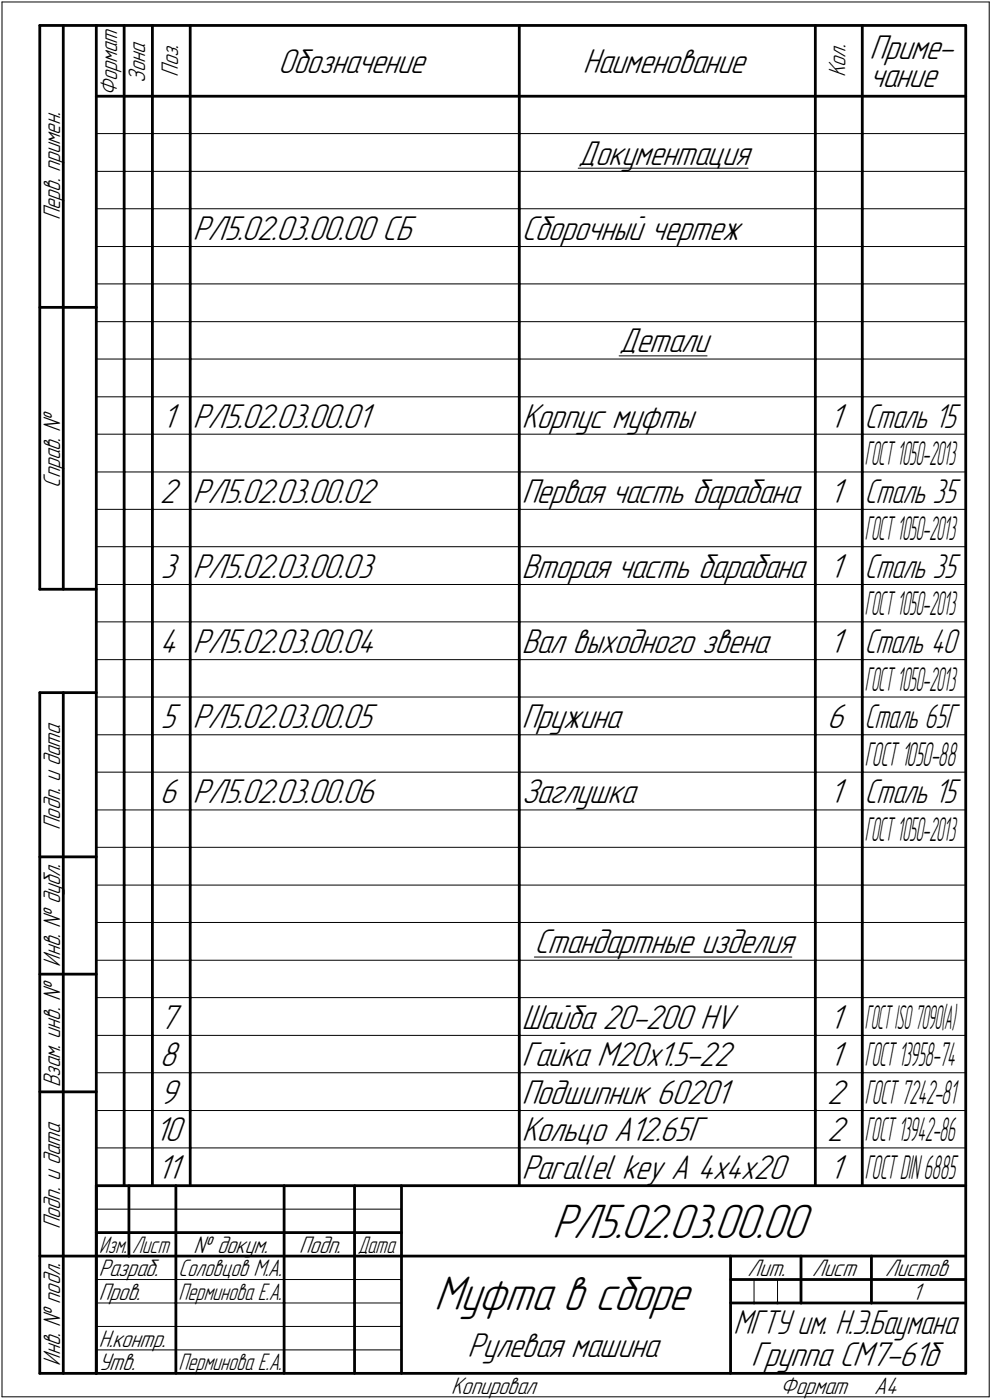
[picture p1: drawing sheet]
<svg xmlns="http://www.w3.org/2000/svg" width="211mm" height="298mm" viewBox="0 0 211 298" stroke-linecap="round" stroke-linejoin="round" font-family="sans-serif">
<defs><g id="words">
<g font-size="10.9">
<text x="117.5" y="263.5">РЛ5.02.03.00.00</text>
<text x="92.4" y="278.9">Муфта в сборе</text>
</g>
<g font-size="7.8">
<text x="59.2" y="15.5">Обозначение</text>
<text x="124" y="15.5">Наименование</text>
<text x="185" y="12.6">Приме-</text>
<text x="185" y="18.5">чание</text>
<text x="123" y="35">Документация</text>
<text x="41" y="51">РЛ5.02.03.00.00 СБ</text>
<text x="111" y="51">Сборочный чертеж</text>
<text x="131.8" y="75">Детали</text>
<text x="34.5" y="91">1</text>
<text x="41" y="91">РЛ5.02.03.00.01</text>
<text x="111" y="91">Корпус муфты</text>
<text x="176.5" y="91">1</text>
<text x="34" y="107">2</text>
<text x="41" y="107">РЛ5.02.03.00.02</text>
<text x="111" y="107">Первая часть барабана</text>
<text x="176.5" y="107">1</text>
<text x="34.2" y="123">3</text>
<text x="41" y="123">РЛ5.02.03.00.03</text>
<text x="111" y="123">Вторая часть барабана</text>
<text x="176.5" y="123">1</text>
<text x="34" y="139">4</text>
<text x="41" y="139">РЛ5.02.03.00.04</text>
<text x="111" y="139">Вал выходного звена</text>
<text x="176.5" y="139">1</text>
<text x="34.2" y="155">5</text>
<text x="41" y="155">РЛ5.02.03.00.05</text>
<text x="111" y="155">Пружина</text>
<text x="176" y="155">6</text>
<text x="34" y="171">6</text>
<text x="41" y="171">РЛ5.02.03.00.06</text>
<text x="111" y="171">Заглушка</text>
<text x="176.5" y="171">1</text>
<text x="113.7" y="203">Стандартные изделия</text>
<text x="34" y="219">7</text>
<text x="111" y="219">Шайба 20-200 HV</text>
<text x="176.5" y="219">1</text>
<text x="34" y="227">8</text>
<text x="111" y="227">Гайка М20х1.5-22</text>
<text x="176.5" y="227">1</text>
<text x="34" y="235">9</text>
<text x="111" y="235">Подшипник 60201</text>
<text x="176" y="235">2</text>
<text x="33" y="243">10</text>
<text x="111" y="243">Кольцо А12.65Г</text>
<text x="176" y="243">2</text>
<text x="33.5" y="251">11</text>
<text x="111" y="251">Parallel key А 4х4х20</text>
<text x="176.5" y="251">1</text>
<text x="99.5" y="288.9">Рулевая машина</text>
<text x="159.8" y="291">Группа СМ7-61б</text>
</g>
<g font-size="7.7">
<text x="184" y="91">Сталь 15</text>
<text x="184" y="107">Сталь 35</text>
<text x="184" y="123">Сталь 35</text>
<text x="184" y="171">Сталь 15</text>
<text x="156.1" y="284.1">МГТУ им. Н.Э.Баумана</text>
</g>
<g font-size="7.6">
<text x="184" y="139">Сталь 40</text>
<text x="184" y="155">Сталь 65Г</text>
</g>
<g font-size="7.5">
<text x="184" y="163">Г</text>
<text x="185.5" y="163">ОСТ1050-88</text>
<text x="184" y="235">Г</text>
<text x="185.5" y="235">ОСТ7242-81</text>
<text x="184" y="251">Г</text>
<text x="185.5" y="251">ОСТDIN6885</text>
</g>
<g font-size="7.4">
<text x="184" y="99">Г</text>
<text x="185.4" y="99">ОСТ1050-2013</text>
<text x="184" y="115">Г</text>
<text x="185.4" y="115">ОСТ1050-2013</text>
<text x="184" y="131">Г</text>
<text x="185.4" y="131">ОСТ1050-2013</text>
<text x="184" y="147">Г</text>
<text x="185.4" y="147">ОСТ1050-2013</text>
<text x="184" y="179">Г</text>
<text x="185.4" y="179">ОСТ1050-2013</text>
<text x="184" y="219">Г</text>
<text x="185.3" y="219">ОСТISO7090(А)</text>
<text x="184" y="227">Г</text>
<text x="185.4" y="227">ОСТ13958-74</text>
<text x="184" y="243">Г</text>
<text x="185.4" y="243">ОСТ13942-86</text>
</g>
<g font-size="5.4">
<text x="30.9" y="17.7" transform="rotate(-90 30.9 17.7)">Зона</text>
<text x="37.9" y="16.4" transform="rotate(-90 37.9 16.4)">Поз.</text>
<text x="179.9" y="16.4" transform="rotate(-90 179.9 16.4)">Кол.</text>
<text x="24.9" y="20.5" transform="rotate(-90 24.9 20.5)">Формат</text>
<text x="12.8" y="46.9" transform="rotate(-90 12.8 46.9)">Перв. примен.</text>
<text x="12.8" y="103.8" transform="rotate(-90 12.8 103.8)">Справ. !</text>
<text x="12.8" y="176.7" transform="rotate(-90 12.8 176.7)">Подп. и дата</text>
<text x="12.8" y="205.8" transform="rotate(-90 12.8 205.8)">Инв. ! дубл.</text>
<text x="12.8" y="231.6" transform="rotate(-90 12.8 231.6)">Взам. инв. !</text>
<text x="12.8" y="261.7" transform="rotate(-90 12.8 261.7)">Подп. и дата</text>
<text x="41.2" y="266.8">! докум.</text>
<text x="63.6" y="266.8">Подп.</text>
<text x="21" y="271.8">Разраб.</text>
<text x="38" y="271.8">Соловцов М.А.</text>
<text x="159.1" y="271.8">Лит.</text>
<text x="172.8" y="271.8">Лист</text>
<text x="188.3" y="271.8">Листов</text>
<text x="21" y="276.8">Пров.</text>
<text x="194.1" y="276.8">1</text>
<text x="21" y="286.8">Н.контр.</text>
<text x="12.8" y="290.8" transform="rotate(-90 12.8 290.8)">Инв. ! подл.</text>
<text x="21" y="291.8">Утв.</text>
<text x="96" y="296.8">Копировал</text>
<text x="166" y="296.8">Формат</text>
<text x="186" y="296.8">A4</text>
</g>
<g font-size="5.3">
<text x="21.1" y="266.8">Изм.</text>
<text x="28.1" y="266.8">Лист</text>
<text x="76.1" y="266.8">Дата</text>
<text x="38" y="276.8">Перминова Е.А.</text>
<text x="38" y="291.8">Перминова Е.А.</text>
</g>
</g></defs>
<g fill="none" stroke="#000" stroke-width=".21">
<path d="M.4 .4h210.1zM.4 .4v297zM210.5 .4v297zM20.5 28.4h5.9zM20.5 36.5h5.9zM26.4 28.4h6zM26.4 36.5h6zM32.4 28.4h8.1zM32.4 36.5h8.1zM40.5 28.4h70zM40.5 36.5h70zM110.5 28.4h63z"/>
<path d="M110.5 36.5h63zM123 35.8h36.2zM173.5 28.4h10zM173.5 36.5h10zM183.5 28.4h22zM183.5 36.5h22zM20.5 44.4h5.9zM20.5 52.5h5.9zM26.4 44.4h6zM26.4 52.5h6zM32.4 44.4h8.1zM32.4 52.5h8.1z"/>
<path d="M40.5 44.4h70zM40.5 52.5h70zM110.5 44.4h63zM110.5 52.5h63zM173.5 44.4h10zM173.5 52.5h10zM183.5 44.4h22zM183.5 52.5h22zM20.5 60.5h5.9zM20.5 68.5h5.9zM20.5 76.5h5.9zM26.4 60.5h6z"/>
<path d="M26.4 68.5h6zM26.4 76.5h6zM32.4 60.5h8.1zM32.4 68.5h8.1zM32.4 76.5h8.1zM40.5 60.5h70zM40.5 68.5h70zM40.5 76.5h70zM110.5 60.5h63zM110.5 68.5h63zM110.5 76.5h63zM131.7 75.8h18.8z"/>
<path d="M173.5 60.5h10zM173.5 68.5h10zM173.5 76.5h10zM183.5 60.5h22zM183.5 68.5h22zM183.5 76.5h22zM20.5 84.5h5.9zM20.5 92.5h5.9zM26.4 84.5h6zM26.4 92.5h6zM32.4 84.5h8.1zM32.4 92.5h8.1z"/>
<path d="M40.5 84.5h70zM40.5 92.5h70zM110.5 84.5h63zM110.5 92.5h63zM173.5 84.5h10zM173.5 92.5h10zM183.5 84.5h22zM183.5 92.5h22zM20.5 100.5h5.9zM20.5 108.5h5.9zM20.5 116.4h5.9zM26.4 100.5h6z"/>
<path d="M26.4 108.5h6zM26.4 116.4h6zM32.4 100.5h8.1zM32.4 108.5h8.1zM32.4 116.4h8.1zM40.5 100.5h70zM40.5 108.5h70zM40.5 116.4h70zM110.5 100.5h63zM110.5 108.5h63zM110.5 116.4h63zM173.5 100.5h10z"/>
<path d="M173.5 108.5h10zM173.5 116.4h10zM183.5 100.5h22zM183.5 108.5h22zM183.5 116.4h22zM20.5 124.5h5.9zM20.5 132.4h5.9zM26.4 124.5h6zM26.4 132.4h6zM32.4 124.5h8.1zM32.4 132.4h8.1zM40.5 124.5h70z"/>
<path d="M40.5 132.4h70zM110.5 124.5h63zM110.5 132.4h63zM173.5 124.5h10zM173.5 132.4h10zM183.5 124.5h22zM183.5 132.4h22zM20.5 140.5h5.9zM20.5 148.4h5.9zM20.5 156.5h5.9zM26.4 140.5h6zM26.4 148.4h6z"/>
<path d="M26.4 156.5h6zM32.4 140.5h8.1zM32.4 148.4h8.1zM32.4 156.5h8.1zM40.5 140.5h70zM40.5 148.4h70zM40.5 156.5h70zM110.5 140.5h63zM110.5 148.4h63zM110.5 156.5h63zM173.5 140.5h10zM173.5 148.4h10z"/>
<path d="M173.5 156.5h10zM183.5 140.5h22zM183.5 148.4h22zM183.5 156.5h22zM20.5 164.4h5.9zM20.5 172.5h5.9zM26.4 164.4h6zM26.4 172.5h6zM32.4 164.4h8.1zM32.4 172.5h8.1zM40.5 164.4h70zM40.5 172.5h70z"/>
<path d="M110.5 164.4h63zM110.5 172.5h63zM173.5 164.4h10zM173.5 172.5h10zM183.5 164.4h22zM183.5 172.5h22zM20.5 180.4h5.9zM20.5 188.5h5.9zM20.5 196.4h5.9zM26.4 180.4h6zM26.4 188.5h6zM26.4 196.4h6z"/>
<path d="M32.4 180.4h8.1zM32.4 188.5h8.1zM32.4 196.4h8.1zM40.5 180.4h70zM40.5 188.5h70zM40.5 196.4h70zM110.5 180.4h63zM110.5 188.5h63zM110.5 196.4h63zM173.5 180.4h10zM173.5 188.5h10zM173.5 196.4h10z"/>
<path d="M183.5 180.4h22zM183.5 188.5h22zM183.5 196.4h22zM20.5 204.5h5.9zM20.5 212.4h5.9zM26.4 204.5h6zM26.4 212.4h6zM32.4 204.5h8.1zM32.4 212.4h8.1zM40.5 204.5h70zM40.5 212.4h70zM110.5 204.5h63z"/>
<path d="M110.5 212.4h63zM113.7 203.8h54.8zM173.5 204.5h10zM173.5 212.4h10zM183.5 204.5h22zM183.5 212.4h22zM20.5 220.5h5.9zM20.5 228.4h5.9zM20.5 236.5h5.9zM26.4 220.5h6zM26.4 228.4h6zM26.4 236.5h6z"/>
<path d="M32.4 220.5h8.1zM32.4 228.4h8.1zM32.4 236.5h8.1zM40.5 220.5h70zM40.5 228.4h70zM40.5 236.5h70zM110.5 220.5h63zM110.5 228.4h63zM110.5 236.5h63zM173.5 220.5h10zM173.5 228.4h10zM173.5 236.5h10z"/>
<path d="M183.5 220.5h22zM183.5 228.4h22zM183.5 236.5h22zM20.5 257.5h64.9zM20.5 244.4h5.9zM26.4 244.4h6zM32.4 244.4h8.1zM40.5 244.4h70zM110.5 244.4h63zM173.5 244.4h10zM183.5 244.4h22zM20.5 272.5h16.9z"/>
<path d="M20.5 277.5h16.9zM37.4 272.5h23.1zM37.4 277.5h23.1zM60.5 272.5h14.9zM60.5 277.5h14.9zM75.4 272.5h10zM75.4 277.5h10zM160.4 272.5v5zM165.4 272.5v5zM.4 297.4h210.1zM20.5 282.4h64.9zM20.5 287.4h64.9z"/>
</g>
<g fill="none" stroke="#000" stroke-width=".59">
<path d="M8.5 5.4v120.1zM8.5 5.4h12zM13.5 5.4v120.1zM20.5 5.4h185zM20.5 5.4v287zM26.4 5.4v15.1zM32.4 5.4v15.1zM40.5 5.4v15.1zM110.5 5.4v15.1zM173.5 5.4v15.1zM183.5 5.4v15.1zM205.5 5.4v287z"/>
<path d="M20.5 20.5h185zM26.4 20.5v7.9zM26.4 28.4v8.1zM26.4 36.5v7.9zM32.4 20.5v7.9zM32.4 28.4v8.1zM32.4 36.5v7.9zM40.5 20.5v7.9zM40.5 28.4v8.1zM40.5 36.5v7.9zM110.5 20.5v7.9zM110.5 28.4v8.1z"/>
<path d="M110.5 36.5v7.9zM173.5 20.5v7.9zM173.5 28.4v8.1zM173.5 36.5v7.9zM183.5 20.5v7.9zM183.5 28.4v8.1zM183.5 36.5v7.9zM26.4 44.4v8.1zM26.4 52.5v8zM32.4 44.4v8.1zM32.4 52.5v8zM40.5 44.4v8.1z"/>
<path d="M40.5 52.5v8zM110.5 44.4v8.1zM110.5 52.5v8zM173.5 44.4v8.1zM173.5 52.5v8zM183.5 44.4v8.1zM183.5 52.5v8zM8.5 65.4h12zM26.4 60.5v8zM26.4 68.5v8zM26.4 76.5v8zM32.4 60.5v8z"/>
<path d="M32.4 68.5v8zM32.4 76.5v8zM40.5 60.5v8zM40.5 68.5v8zM40.5 76.5v8zM110.5 60.5v8zM110.5 68.5v8zM110.5 76.5v8zM173.5 60.5v8zM173.5 68.5v8zM173.5 76.5v8zM183.5 60.5v8z"/>
<path d="M183.5 68.5v8zM183.5 76.5v8zM26.4 84.5v8zM26.4 92.5v8zM32.4 84.5v8zM32.4 92.5v8zM40.5 84.5v8zM40.5 92.5v8zM110.5 84.5v8zM110.5 92.5v8zM173.5 84.5v8zM173.5 92.5v8z"/>
<path d="M183.5 84.5v8zM183.5 92.5v8zM26.4 100.5v8zM26.4 108.5v7.9zM26.4 116.4v8.1zM32.4 100.5v8zM32.4 108.5v7.9zM32.4 116.4v8.1zM40.5 100.5v8zM40.5 108.5v7.9zM40.5 116.4v8.1zM110.5 100.5v8z"/>
<path d="M110.5 108.5v7.9zM110.5 116.4v8.1zM173.5 100.5v8zM173.5 108.5v7.9zM173.5 116.4v8.1zM183.5 100.5v8zM183.5 108.5v7.9zM183.5 116.4v8.1zM8.5 125.5h12zM26.4 124.5v7.9zM26.4 132.4v8.1zM32.4 124.5v7.9z"/>
<path d="M32.4 132.4v8.1zM40.5 124.5v7.9zM40.5 132.4v8.1zM110.5 124.5v7.9zM110.5 132.4v8.1zM173.5 124.5v7.9zM173.5 132.4v8.1zM183.5 124.5v7.9zM183.5 132.4v8.1zM8.5 147.5v144.9zM8.5 147.5h12zM13.5 147.5v144.9z"/>
<path d="M26.4 140.5v7.9zM26.4 148.4v8.1zM26.4 156.5v7.9zM32.4 140.5v7.9zM32.4 148.4v8.1zM32.4 156.5v7.9zM40.5 140.5v7.9zM40.5 148.4v8.1zM40.5 156.5v7.9zM110.5 140.5v7.9zM110.5 148.4v8.1zM110.5 156.5v7.9z"/>
<path d="M173.5 140.5v7.9zM173.5 148.4v8.1zM173.5 156.5v7.9zM183.5 140.5v7.9zM183.5 148.4v8.1zM183.5 156.5v7.9zM26.4 164.4v8.1zM26.4 172.5v7.9zM32.4 164.4v8.1zM32.4 172.5v7.9zM40.5 164.4v8.1zM40.5 172.5v7.9z"/>
<path d="M110.5 164.4v8.1zM110.5 172.5v7.9zM173.5 164.4v8.1zM173.5 172.5v7.9zM183.5 164.4v8.1zM183.5 172.5v7.9zM8.5 182.5h12zM26.4 180.4v8.1zM26.4 188.5v7.9zM26.4 196.4v8.1zM32.4 180.4v8.1zM32.4 188.5v7.9z"/>
<path d="M32.4 196.4v8.1zM40.5 180.4v8.1zM40.5 188.5v7.9zM40.5 196.4v8.1zM110.5 180.4v8.1zM110.5 188.5v7.9zM110.5 196.4v8.1zM173.5 180.4v8.1zM173.5 188.5v7.9zM173.5 196.4v8.1zM183.5 180.4v8.1zM183.5 188.5v7.9z"/>
<path d="M183.5 196.4v8.1zM8.5 207.4h12zM26.4 204.5v7.9zM26.4 212.4v8.1zM32.4 204.5v7.9zM32.4 212.4v8.1zM40.5 204.5v7.9zM40.5 212.4v8.1zM110.5 204.5v7.9zM110.5 212.4v8.1zM173.5 204.5v7.9zM173.5 212.4v8.1z"/>
<path d="M183.5 204.5v7.9zM183.5 212.4v8.1zM8.5 232.5h12zM26.4 220.5v7.9zM26.4 228.4v8.1zM26.4 236.5v7.9zM32.4 220.5v7.9zM32.4 228.4v8.1zM32.4 236.5v7.9zM40.5 220.5v7.9zM40.5 228.4v8.1zM40.5 236.5v7.9z"/>
<path d="M110.5 220.5v7.9zM110.5 228.4v8.1zM110.5 236.5v7.9zM173.5 220.5v7.9zM173.5 228.4v8.1zM173.5 236.5v7.9zM183.5 220.5v7.9zM183.5 228.4v8.1zM183.5 236.5v7.9zM20.5 252.5h185zM20.5 252.5v39.9zM26.4 244.4v8.1z"/>
<path d="M27.4 252.5v15zM32.4 244.4v8.1zM37.4 252.5v25zM40.5 244.4v8.1zM60.5 252.5v25zM75.4 252.5v25zM85.4 252.5v39.9zM110.5 244.4v8.1zM173.5 244.4v8.1zM183.5 244.4v8.1zM8.5 267.5h12zM20.5 262.5h6.9z"/>
<path d="M20.5 267.5h6.9zM27.4 262.5h10zM27.4 267.5h10zM37.4 277.5v14.9zM37.4 262.5h23.1zM37.4 267.5h23.1zM60.5 277.5v14.9zM60.5 262.5h14.9zM60.5 267.5h14.9zM75.4 277.5v14.9zM75.4 262.5h10zM75.4 267.5h10z"/>
<path d="M85.4 267.5h120.1zM155.4 267.5v24.9zM155.4 272.5h15zM155.4 277.5h5zM160.4 277.5h5zM165.4 277.5h5zM170.4 267.5v10zM170.4 272.5h35.1zM170.4 277.5h15zM185.4 267.5v10zM185.4 277.5h20.1zM8.5 292.4h12z"/>
<path d="M20.5 292.4h185z"/>
</g>
<use href="#words"/>
</svg>
